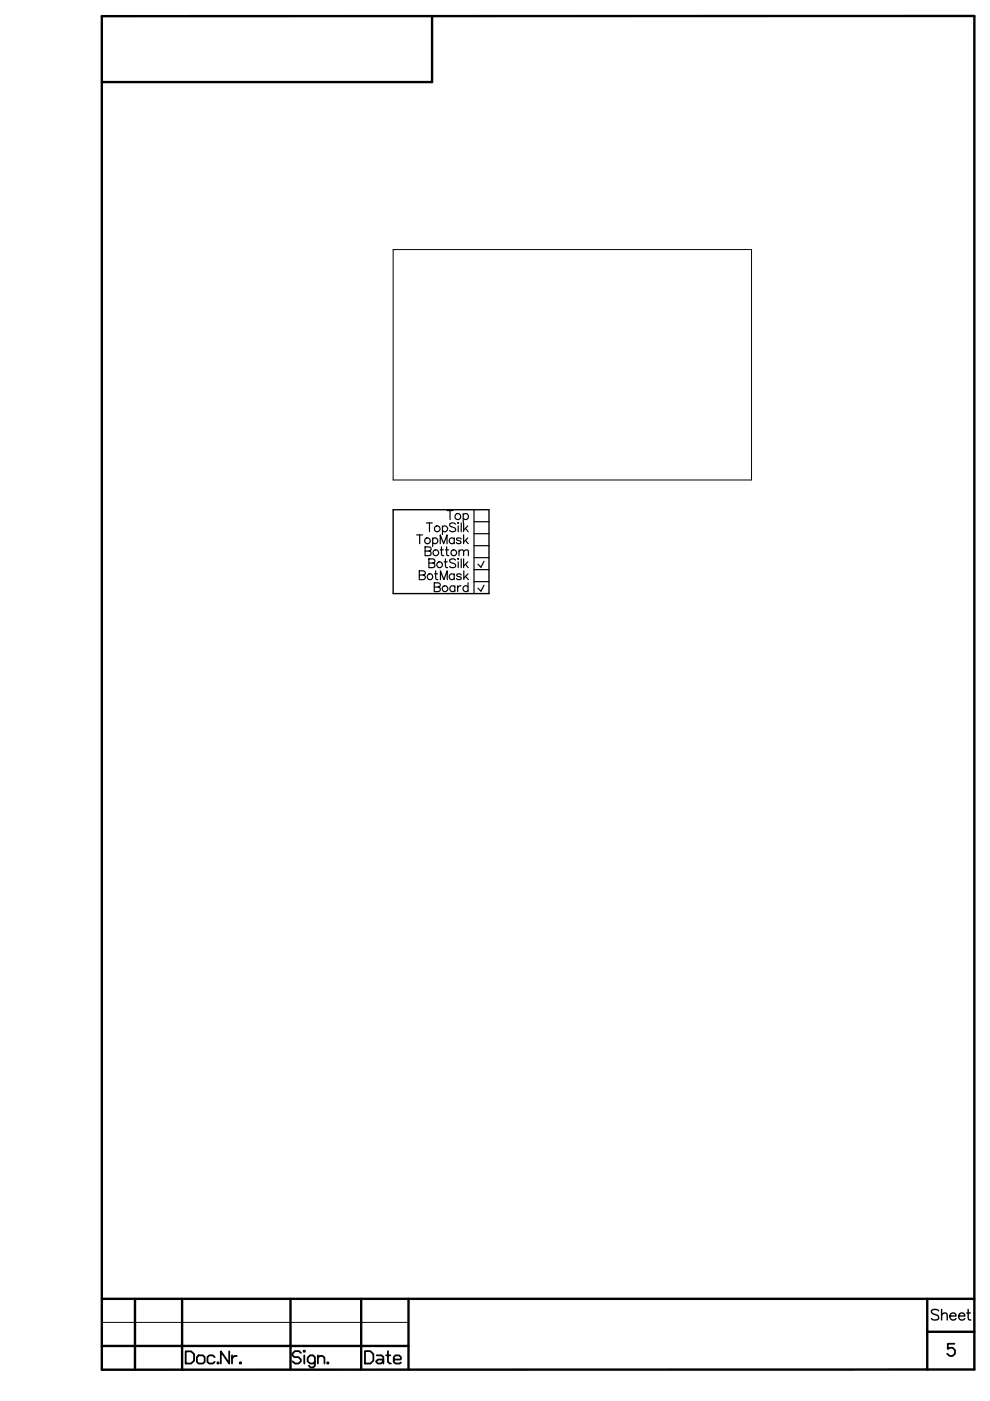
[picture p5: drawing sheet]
<svg xmlns="http://www.w3.org/2000/svg" width="210mm" height="297mm" viewBox="0 0 210 297" stroke-linecap="round" stroke-linejoin="round" font-family="sans-serif">
<g fill="none" stroke="#000" stroke-width=".25">
<path d="M88.3 113.4h1.3M89 113.4v1.9M90.1 116h.8l.4 .1v.6l-.4 .1 .3 .1 .2 .3-.2 .5-1.1 .1zM90.1 116.8h.8M90.4 110.9h1.3M90.9 118.5h.8l.4 .2v.5l-.4 .2 .3 .1 .2 .3-.2 .5-1.1 .1zM90.9 119.4h.8M91.1 110.9v1.8M91.7 114.3a.61 .61 0 0 1 .9-.1 .61 .61 0 0 1 0 .9 .61 .61 0 0 1-.9-.1M91.7 114v1.9M93.3 115.3v-1.9l.8 1.9 .7-1.9v1.9M93.3 116.6h.7"/>
<path d="M93.6 116v1.5l.1 .2 .4 .1M93.8 111.8a.61 .61 0 0 1 .9-.1 .61 .61 0 0 1 0 .9 .61 .61 0 0 1-.9-.1M93.8 111.5v1.8M94.2 119.1h.6M94.4 118.5v1.5l.1 .3 .4 .1M94.4 116.6h.7M94.7 116v1.5l.1 .2 .4 .1M94.8 108.2h1.3M95.4 108.2v2M96.3 114.3a.59 .59 0 0 0-.9-.1 .59 .59 0 0 0 0 .9 .59 .59 0 0 0 .9-.1M96.3 114v1.3M96.6 118.7a.74 .74 0 0 0-1.3 .2l.2 .3 .7 .3a.43 .43 0 0 1 .4 .3 .43 .43 0 0 1-.2 .5 .9 .9 0 0 1-1.1-.2"/>
<path d="M96.6 111.1a.74 .74 0 0 0-1.3 .2l.2 .3 .7 .2a.43 .43 0 0 1 .4 .4 .43 .43 0 0 1-.2 .4 .9 .9 0 0 1-1.1-.1M97.2 118.4v.2zM97.2 110.8v.2zM97.2 111.5v1.2M97.2 119.1v1.3M97.3 116.9a.63 .63 0 0 1 .9-.2l.1 1.1M97.3 116.6v1.2M97.7 114.3a.57 .57 0 0 0-.9 0l.1 .2 .8 .3v.2a.57 .57 0 0 1-.9 0M97.8 110.9v1.8M97.8 118.5v1.9M98.2 109.2a.61 .61 0 0 1 .9-.1 .61 .61 0 0 1 0 .9 .61 .61 0 0 1-.9-.1M98.2 108.9v1.9"/>
<path d="M98.3 116.9l.5-.3 .4 .1 .1 1.1M98.3 110.9v1.8M98.3 113.4v1.9M98.3 118.5v1.9M98.7 114.6l.6 .7M98.7 119.6l.6 .8M98.7 112l.6 .7M99.2 114l-.9 .9M99.2 119.1l-.9 .9M99.2 111.5l-.9 .9M100.5 108.1v17.8M100.5 118.2h3.2"/>
<path d="M100.5 115.7h3.2M100.5 113.2h3.2M100.5 110.6h3.2M102.6 119l-.6 1.3-.7-.7M88.9 121l1.1 .1a.4 .4 0 0 1 .2 .4 .4 .4 0 0 1-.2 .3l-.3 .1a.49 .49 0 0 1 .5 .5 .49 .49 0 0 1-.5 .5h-.8zM88.9 121.9h.8M92.1 123.6h.8l.4 .1v.6l-.4 .2h.3l.1 .3-.1 .5-1.1 .1zM92.1 124.5h.8M92.1 121.7h.7M92.4 121v1.6l.1 .2 .3 .1M93.4 122.9v-1.9l.7 1.9 .7-1.9v1.9M96.3 121.9a.59 .59 0 0 0-.9-.1 .59 .59 0 0 0 0 .9 .59 .59 0 0 0 .9-.1"/>
<path d="M96.3 121.7v1.2M96.4 124.5a.59 .59 0 0 0-.8-.1 .59 .59 0 0 0 0 .9 .59 .59 0 0 0 .8-.1M96.4 124.2v1.2M97 124.2v1.2M97.7 124.2a.59 .59 0 0 0-.7 .5M97.8 121.9a.57 .57 0 0 0-1 0l.3 .3 .6 .2 .1 .2a.57 .57 0 0 1-1 0M98.3 121v1.9M98.7 122.2l.6 .7M99.2 124.5a.59 .59 0 0 0-.8-.1 .59 .59 0 0 0 0 .9 .59 .59 0 0 0 .8-.1M99.2 121.7l-.9 .9M99.2 123.6v1.8M100.5 123.3h3.2"/>
<path d="M100.5 120.8h3.2M102.6 124.1l-.6 1.2-.7-.6"/>
<circle cx="90.6" cy="114.6" r=".61"/>
<circle cx="92.4" cy="117.2" r=".61"/>
<circle cx="92.7" cy="112.1" r=".61"/>
<circle cx="93.2" cy="119.7" r=".61"/>
<circle cx="96.2" cy="117.2" r=".61"/>
<circle cx="97.1" cy="109.5" r=".64"/>
<circle cx="91.2" cy="122.3" r=".62"/>
<circle cx="94.3" cy="124.8" r=".61"/>
</g>
<g fill="none" stroke="#000" stroke-width=".38">
<path d="M39.4 286.5h1.1l.6 .6v1.4l-.6 .6h-1.1zM41.7 287.7l.4-.3h.9l.4 .3v1.1l-.4 .3h-.9l-.4-.3zM45.5 287.7l-.4-.3h-.7l-.4 .3v1.1l.4 .3h.7l.4-.3M46.1 288.9h.3v.2h-.3zM48.6 286.5v2.6l-1.8-2.6v2.6M49.2 287.4v1.7M50.2 287.5h-.5l-.5 .5M50.8 288.9h.3v.2h-.3zM63.8 286.9l-.4-.4h-.9l-.5 .5v.4l.4 .3h.9l.5 .5v.4l-.5 .5h-.8l-.5-.5M64.4 286.4h.2v.2h-.2zM64.5 287.4v1.7M66.8 288.8l-.4 .3h-.7l-.5-.5v-.7l.5-.5h.7l.4 .3v1.9l-.4 .3h-.5l-.4-.3"/>
<path d="M67.4 287.9l.4-.4h.6l.4 .4v1.2M67.4 287.4v1.7M69.4 288.9h.2v.2h-.2zM77.4 286.5h1.1l.7 .6v1.4l-.7 .6h-1.1zM79.9 287.4h1l.4 .3v1.4M81.3 288.5l-.3-.3h-.9l-.3 .6 .3 .3h.7l.5-.5M81.9 287.4h.9M82.3 286.5v2.3l.3 .3h.3M83.5 288.2h1.4l.1-.5-.4-.3h-.7l-.4 .3v1.1l.4 .3h.9l.2-.2M202.4 284.9h-1.4v1.1l.5-.3h.5l.5 .6v.7l-.5 .5h-.7l-.5-.5"/>
</g>
<path d="M83.4 52.9h75.9v48.9h-75.9zM21.6 285.4h65M21.6 280.4h65" fill="none" stroke="#000" stroke-width=".21"/>
<path d="M91.6 3.4v14h-70M206.6 3.4h-185v287M206.6 3.4v287h-185M21.6 275.4h185M28.6 275.4v15M38.6 275.4v15M61.6 275.4v15M76.6 275.4v15M86.6 275.4v15M196.6 275.4v15M21.6 285.4h65M196.6 282.4h10" fill="none" stroke="#000" stroke-width=".51"/>
<path d="M83.4 108.1h20.3v17.8h-20.3zM199 277.9a.89 .89 0 0 0-1.5 .2l.4 .5 .9 .3a.56 .56 0 0 1 0 .9 1.17 1.17 0 0 1-1.3-.2M199.6 278.8a.76 .76 0 0 1 1.1-.3l.1 1.4M199.6 277.6v2.3M201.4 279h1.3a.7 .7 0 0 0-1-.6 .7 .7 0 0 0-.2 1.2 .71 .71 0 0 0 1.2 0M203.2 279h1.4a.7 .7 0 0 0-1-.6 .7 .7 0 0 0-.2 1.2 .71 .71 0 0 0 1.2 0M205 278.4h.7M205.3 277.6v1.8l.1 .4 .4 .1" fill="none" stroke="#000" stroke-width=".3"/>
</svg>
